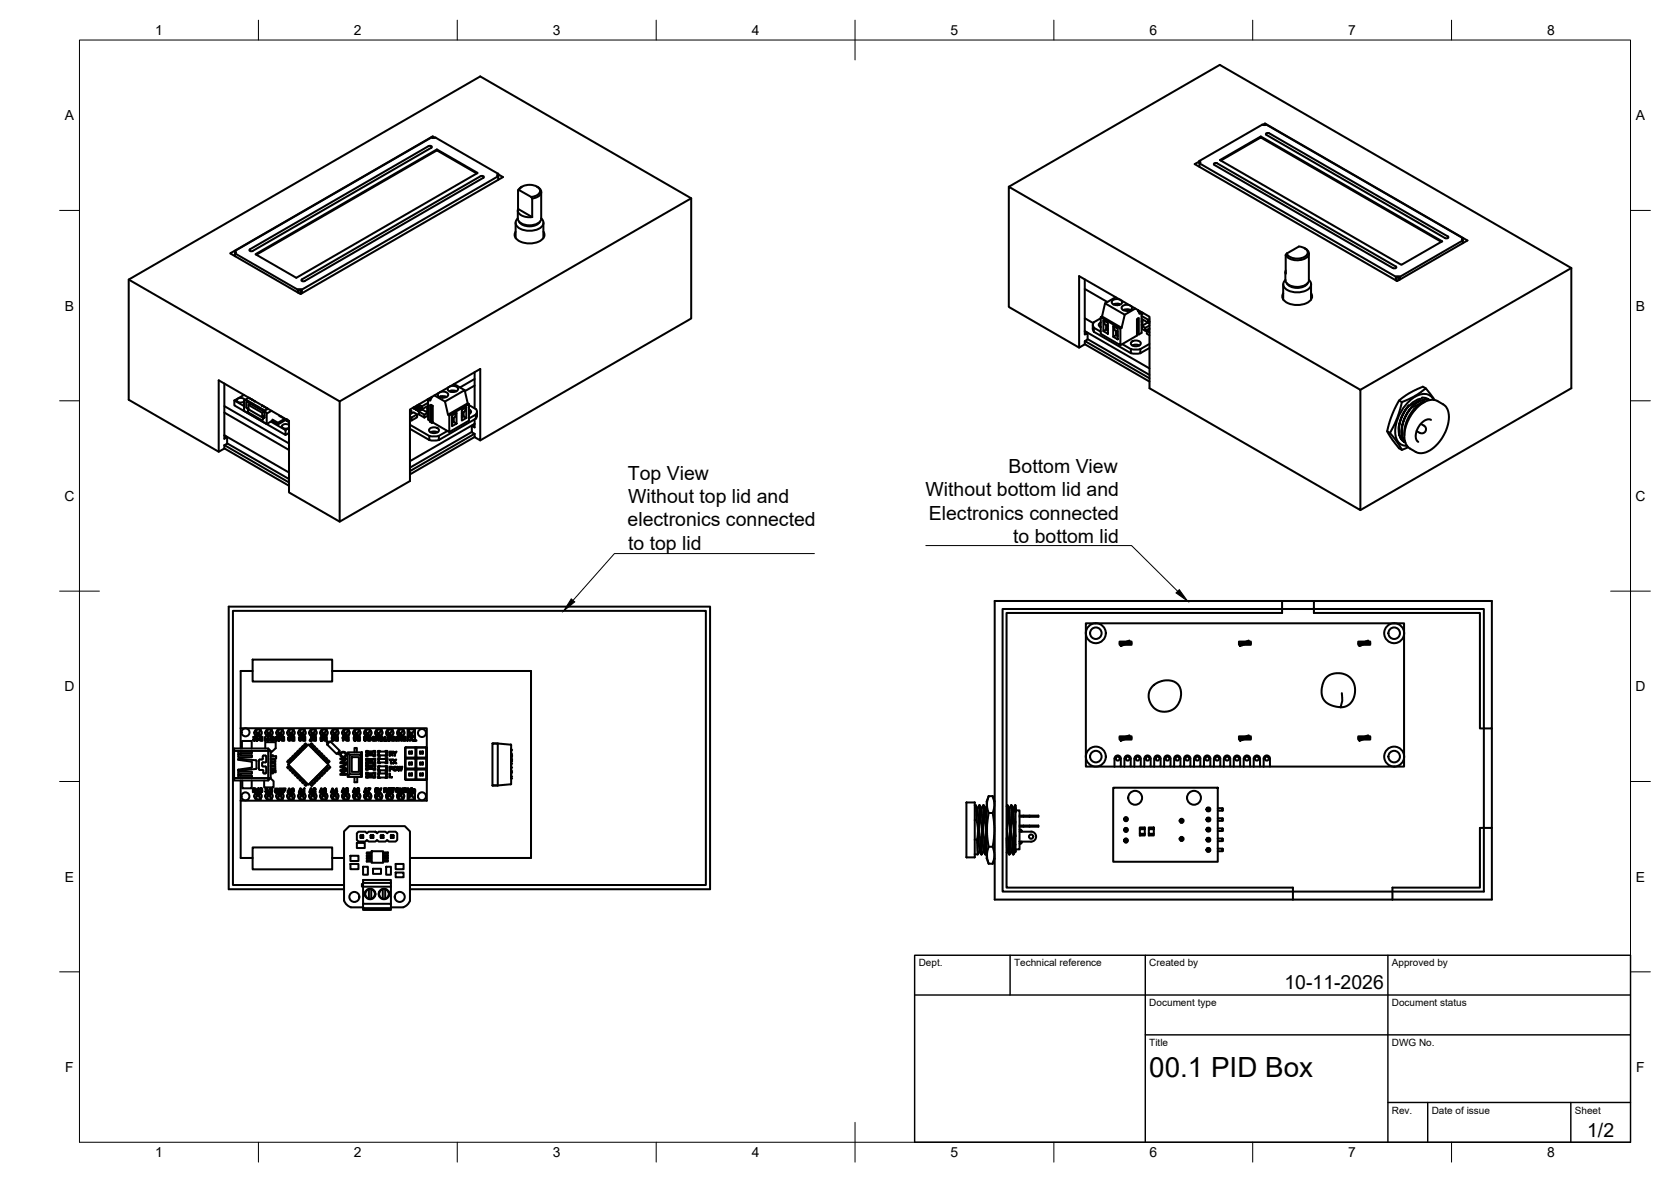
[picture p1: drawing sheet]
<svg xmlns="http://www.w3.org/2000/svg" width="420mm" height="297mm" viewBox="0 0 420 297" stroke-linecap="round" stroke-linejoin="round" font-family="sans-serif">
<defs><g id="words">
<text font-size="7" x="289" y="270.6">00.1 PID Box</text>
<g font-size="4.9">
<text x="253.6" y="118.9">Bottom View</text>
<text x="157.9" y="120.6">Top View</text>
<text x="232.7" y="124.7">Without bottom lid and</text>
<text x="157.9" y="126.5">Without top lid and</text>
<text x="233.6" y="130.6">Electronics connected</text>
<text x="157.8" y="132.3">electronics connected</text>
<text x="254.7" y="136.4">to bottom lid</text>
<text x="157.9" y="138.1">to top lid</text>
<text x="323" y="248.5">10-11-2026</text>
<text x="399.1" y="285.7">1/2</text>
</g>
<g font-size="3.5">
<text x="39" y="8.8">1</text>
<text x="89" y="8.8">2</text>
<text x="139" y="8.8">3</text>
<text x="189" y="8.8">4</text>
<text x="239" y="8.8">5</text>
<text x="289" y="8.8">6</text>
<text x="339" y="8.8">7</text>
<text x="389" y="8.8">8</text>
<text x="16.3" y="30.2">A</text>
<text x="411.3" y="30.2">A</text>
<text x="16.3" y="78">B</text>
<text x="411.3" y="78">B</text>
<text x="16.2" y="125.9">C</text>
<text x="411.2" y="125.9">C</text>
<text x="16.2" y="173.7">D</text>
<text x="411.2" y="173.7">D</text>
<text x="16.3" y="221.6">E</text>
<text x="411.3" y="221.6">E</text>
<text x="16.4" y="269.4">F</text>
<text x="411.4" y="269.4">F</text>
<text x="39" y="290.8">1</text>
<text x="89" y="290.8">2</text>
<text x="139" y="290.8">3</text>
<text x="189" y="290.8">4</text>
<text x="239" y="290.8">5</text>
<text x="289" y="290.8">6</text>
<text x="339" y="290.8">7</text>
<text x="389" y="290.8">8</text>
</g>
<g font-size="2.5">
<text x="231" y="242.9">Dept.</text>
<text x="255" y="242.9">Technical reference</text>
<text x="289" y="242.9">Created by</text>
<text x="350" y="242.9">Approved by</text>
<text x="289" y="252.8">Document type</text>
<text x="350" y="252.8">Document status</text>
<text x="289" y="262.9">Title</text>
<text x="350" y="262.9">DWG No.</text>
<text x="350" y="279.9">Rev.</text>
<text x="360" y="279.9">Date of issue</text>
<text x="396" y="279.9">Sheet</text>
</g>
</g></defs>
<!-- layer: Visible -->
<g fill="none" stroke="#000" stroke-width=".51">
<path d="M108.8 34.7v-.4l-50.9 29.4 17.7 10.2 50.9-29.4-1.2-.7M108.8 34.3l.6 .3M109.9 37.6l-45.7 26.3 10.3 5.9 45.6-26.3-10.2-5.9v.2M317 34.3l-10.3 5.9 45.7 26.4 10.2-6-45.6-26.3v.3M318.1 31.4v-.4l50.9 29.4-17.7 10.2-50.9-29.4 1.2-.6M318.1 31l-.6 .4M318.4 33.5h.7l44.9 25.9 .2 .3-.4 .2-.5-.1-44.9-25.9-.1-.1zM119.9 43.6l-10-5.8-45.4 26.2M121.5 44.7l-44.9 25.9h-.7l-.1-.1 .1-.3M121.5 44.7l.2-.1-.2-.3h-.7l-44.9 25.9M125.1 44.1h.1M125.3 45.2v-1.5l-15.8-9.1-.5 .1-.6-.1-49.3 28.5"/>
<path d="M125.3 44.3l-49.4 28.5v.9M125.3 43.7l-.2 .4 .2 .2M129.6 58.2a1.73 1.73 0 0 0 1.3 2.5 5.1 5.1 0 0 0 5.9-1.1l.1-.9-.2-.5M129.6 56v3.8M130.2 54.9a1.5 1.5 0 0 0-.5 1.5 1.5 1.5 0 0 0 1.2 1.1 5 5 0 0 0 5.5-.8 1.32 1.32 0 0 0-.3-1.8M130.3 47.8h.2l3.1 1.7M130.3 47.8v4.7M130.3 52.5l3.5 2.1M130.3 52.5a1.89 1.89 0 0 0 2 2l1.5 .1M130.5 47.7a3.3 3.3 0 0 1 4.5-.8 1.19 1.19 0 0 1 .8 1.3 1.19 1.19 0 0 1-1 1l-1.2 .3M130.5 55.7a3.5 3.5 0 0 0 5.3 0M131.3 46.9l-1 .9"/>
<path d="M133.6 49.5l.2 .4M133.8 49.9v4.7M135 46.9a1.36 1.36 0 0 1 1.1 1.4 1.36 1.36 0 0 1-1.1 1.3l-1.2 .3M136.1 48.2v6.7a2.94 2.94 0 0 1-3.6 1.7 2.26 2.26 0 0 1-2.3-1.7v-2M136.6 56v3.8M173.8 49.8l-53-30.6-88.4 51.1v30.2l22.6 13 1.4-.8M253.7 46.9l53-30.6 88.4 51.1v30.2l-53 30.6M301.6 40.4l.2 .4-.2 .2 49.4 28.5M301.6 40.4l15.8-9.1 .5 .1 .5-.1 49.4 28.5M301.6 40.4v1.5M301.8 40.8v.1M307 40.4l10-5.8 45.4 26.2"/>
<path d="M367.8 59.8v1.3M367.8 59.8l-.2 .2 .2 .4-15.8 9.1M32.4 70.3l53 30.6M59.1 63.1v1.3M59.1 63.1l.2 .2-.2 .4 15.7 9.1M59.2 63.5h.1M59.3 63.4v.1M62.8 62.7l-.1 .1 .1 .3h.7l44.9-26 .2-.2-.4-.2h-.4l-45 26M74.8 72.8v.7M74.9 72.8l.5-.1 .5 .1M75.6 72.9v.9M75.7 72.9h-.6v.7"/>
<path d="M272.8 70.2v13.9l.7-.4v1.6l-.7 .4v.8l-1.5 .9v-18l17.7 10.2v18l53.1 30.6v-30.2l-88.4-51.1v30.2l17.6 10.3M272.8 80l2.1 1.2M272.8 72.6l5.6 3.3M276.8 80l-1.8 1a1 1 0 0 0 .1 1.3M277.1 79.5l4.9 2.9-.3 .2M277.9 76.2l4.9 2.9-.8 3.3M280.5 74.7l-2.6 1.5-.8 3.3-.3 .2v4.2l4.9 2.8v-4.1l-4.9-2.9M281.5 76.6v-.2l-.6 .3M281.5 76.4l-.8-.1-.7 .2M281.6 75.3l-1.1-.1a.73 .73 0 0 0-.9 .5 .73 .73 0 0 0 .6 .9l.8 .1a.79 .79 0 0 0 .9-.3 .79 .79 0 0 0 0-.9M283.9 78v-.2l-.5 .3M284 77.8l-.8-.1-.8 .2"/>
<path d="M284.1 76.7l-1.1-.1a.73 .73 0 0 0-.9 .6 .73 .73 0 0 0 .6 .8l.8 .1a.79 .79 0 0 0 .9-.2 .79 .79 0 0 0 0-1M285.5 77.5l-2.7 1.6M286.1 77.9l.4 1 .5-.3-.8-.6M287 79.4l1.7 1v.7l-1.7-1M287 78.8l.2 .1M287 78.5h.1M287.4 78.7l-.4-.1v5.1l-.7 .4h-.4M287.5 78.7l-.5 .3M322.6 71.5v3.8M322.7 73.7a1.73 1.73 0 0 0 1.2 2.5 5.1 5.1 0 0 0 5.9-1.1l.1-.9-.2-.5M323.2 68.4v2M323.2 70.4a2.94 2.94 0 0 0 3.6 1.7 2.26 2.26 0 0 0 2.3-1.7"/>
<path d="M323.2 70.4a1.5 1.5 0 0 0-.5 1.5 1.5 1.5 0 0 0 1.2 1.1 5 5 0 0 0 5.5-.8 1.32 1.32 0 0 0-.3-1.8M323.3 64.1v4.7v-.8M323.5 71.2a3.5 3.5 0 0 0 5.3 0M326.6 62l-3.1 1.7-.2 .4M326.6 61.9a2.04 2.04 0 0 1 2.2 1.6 3.1 3.1 0 0 1-4.3 1.1l-.8-.5-.2-.4M328 62.4a1.34 1.34 0 0 1 1.1 1.3 1.34 1.34 0 0 1-1 1.3 3.9 3.9 0 0 1-4.8-.9M329.1 63.7v6.7M329.6 71.5v3.8M351 69.5v.9M351 67l.1 .2-.1 .2h-.8l-44.9-26-.1-.2 .4-.2h.5l44.9 26M351 69.5l.5-.1 .5 .1M351.2 69.7v.9"/>
<path d="M351.2 69.7h.6M351.8 69.7v.7M352 69.5v.7M367.6 60.2v.1M367.6 60.2h.1M395.1 67.4l-53 30.6M56.4 96.4v13.9l.7-.4-.7-.5M61.4 99.2l-2.5 1.5M62.6 99.9l-.8 .5M108.5 99.9l-1.1 .6M108.6 99.7l-.4 1-.6-.3v5.1l.5 .3M109.2 99.4l2.7 1.5 .7 3.3 .4 .2v4.2l-4.2-2.4v-4.2l-.4-.3-.3 .1 .5 .3 .2-.1"/>
<path d="M110.6 98.6l1.1-.2a.73 .73 0 0 1 1 .6 .73 .73 0 0 1-.7 .9l-.8 .1a.79 .79 0 0 1-.9-.3 .79 .79 0 0 1 0-1M110.8 99.6v.3M110.8 99.6l.5 .4M110.8 99.6l.8-.1 .7 .2M113.1 97.1l1.1-.1a.73 .73 0 0 1 .9 .6 .73 .73 0 0 1-.6 .8l-.8 .1a.79 .79 0 0 1-.9-.2 .79 .79 0 0 1 0-1M113.2 98.4v-.2l.6 .3M113.2 98.2l.8-.1 .7 .2M114.2 96.5l2.6 1.6M119.3 93.5v9.1M119.3 96.9l-2.4 1.4M119.3 95.2l-3.6 2.2M272.8 83.3l.7 .4"/>
<path d="M272.8 83.2l16.2 9.4M272.8 86.5l16.2 9.4M272.8 85.7l16.2 9.4M273.5 85.2l15.5 9M274.8 81.6a1.97 1.97 0 0 0 .3 1.8M276.8 83.4l-1.8-1v1l9.4 5.4M276.8 81a.59 .59 0 0 0-.5 .6 .59 .59 0 0 0 .5 .6M276.8 82.1l-.2 .1M277.4 80.5l1.2 .7v2.7l-1.2-.7zM277.4 80.5l.5 1.1 .7 .4M278.2 81.8v1l-.8 .4M278.2 82.8l.4 .2"/>
<path d="M278.2 81.8v1l.4 .2M278.6 82.6l-.4 .2M279.9 81.9l1.2 .7v2.7l-1.2-.7zM279.9 81.9l.4 1.1 .8 .4M280.6 83.2v1l-.7 .4M280.6 84.2l.5 .3M280.7 83.2v1l.4 .2M281.1 84l-.4 .2M282.2 86.5l2.2 1.2v1.1M284.4 87.7l.9 .2 1.5-.2M284.4 88.7l.9 .2 1.5-.1M284.4 86a1.54 1.54 0 0 1 2.5 .3 1.45 1.45 0 0 1-2.6 0z"/>
<path d="M284.7 86.8l1.1-.2 .7 .2M286.1 80v4M286.3 84.1v-4.2l-.4 .3v4.1l-4.2 2.4M287 80.9l.3-.1v.7l-.3 .1M287 80.6l.3 .2M288.4 83.1l.6 .4M288.9 81l-.2 .1M288.9 80.7l.1 .1M289 81.4l-.5-.3-1.4 .8v.7l.9 .5v-.7l-.9-.5M289 82.7l-.6 .4v.8l.6 .4M289 80.7v.3M289 82.5l-1 .6"/>
<path d="M289 86.4l-2.3 1.3v1.1l2.3-1.4M289 80.2l-.3 .2M289 81.8l-1 .6M357.6 99.9l1.3 .3M357.6 100l-1 .8-2.3 1.2M358.5 97.6l-.7-.4-1.3 .5-3 1.7-1.7 1.3-1.6 3.2-1.1 3.1a1.75 1.75 0 0 0 0 2l2.4 3.3 1 .8M55 113.5v-17.9l17.7 10.2v17.9l12.7 7.4M56.4 109.4l16.3 9.4M56.4 112.7l16.3 9.4M56.4 103.7l16.3 9.4M56.4 102.1l16.3 9.3M56.5 111.9l16.2 9.3"/>
<path d="M57.1 109.9v1.6l-.7 .4v.8M57.1 111.4l15.6 9M58.9 100.7v1.2l12.9 7.4v-1.2M58.9 100.7l2.5 1.4M61.4 100.7l.4-.3 4.8 2.8 .5 .7v2.7l-5.7-3.3zM61.5 100.5a1.14 1.14 0 0 0-2 .1l.3 .4 .7 .2 .9-.3M62.2 102.7l-.3-.4v-1.4l4.6 2.6v1.4l-.2 .1M62.2 102.7l.3 1M62.5 101.8l3.4 1.9 .5-.2M62.5 102.6l.2 .4 3 1.7 .3-.1-.1-.9M62.5 103.7l3.3 1.9h.3v-.5M62.7 100l1 .6"/>
<path d="M62.9 101.5l-.4 .3v.8M63.1 100.2l-.1 .1M63.3 100.4h.1M63.4 100.4h.1M64 100.7l.2 .2M65.9 101.9l.1 .1M66 102h.1M66.3 105h.1M66.3 102.1l.9 .5M66.3 105l-.2 .1M66.5 104.4l-.6 .4M66.5 104.8l-.4 .2"/>
<path d="M66.7 102.3h-.1M67 102.5h.1M67.2 102.6h.1M67.4 102.7l-.8 .5M68.1 105.9l3.7 2.2M68.3 103.2l-1.2 .7M68.5 105.7l-1.4 .9M68.5 105.4l1.4 .8M70.2 104.5l1.4 .8v.4l-1.7 1M70.5 104.5l-.1 .1M71.6 105.3l-1.7 .9v.5l-1.5-.9M71.9 105.5l.2-.1-.2 .1 .6 .3 .1-.1"/>
<path d="M72 105.4l-.2 .1 .7 .4-.7-.4M72.6 108.9h.1M72.7 105.8l-.2 .1 .2-.1M72.7 107.6l-.9 .5M72.7 108.8l-.9 .5M72.7 106.8a1.22 1.22 0 0 0-1.8 .3 1.22 1.22 0 0 0 1.8 .4M103.1 103.5l.3-.2v.6M103.1 104.7l.4 .2v.8l-.4-.3M103.1 104.1l.9-.5 .9 .5M103.1 106.8l4.8 2.8v1l-4.8-2.8M103.1 103.1l.3 .2M103.5 104.9l1.4-.8v.8l-1.4 .8"/>
<path d="M103.9 102.5l.2 .2M104 102.4h.1M104.1 102.4l.8-.5v.3l-.8 .5zM104.4 102.6l.2 .1M104.6 102.7l.8-.5v.3l-.8 .4zM104.8 102.9l.3 .1M104.9 101.9h.1M104.9 102.2h.1M105.1 103l.8-.5v.2l-.8 .5zM105.3 101.6l.8 .5v.8l-.2-.2M105.3 103.4l1.4 .8v.8l-1.4-.9zM105.3 103.4l.9-.5 1.4 .8"/>
<path d="M105.4 102.2l-.2-.1-.8 .5v.2l.2 .1M105.4 102.5h.1M105.9 102.5l-.2-.1-.9 .5v.2l.3 .1M106.7 104.2l.9-.5v.8l-.9 .5M107.3 100.5l.3 .1M107.6 102.7l-.2-.1v.7l.2 .1M107.6 102l-1.5 .9M107.6 101.2l-1.5 .9M107.6 102.5l-.2 .1M107.8 100.2v.1M108 107.8a1.54 1.54 0 0 1 2.4 .3 1.45 1.45 0 0 1-2.5 0zM108.1 101.8v4.2l.5 .3 .2-.1"/>
<path d="M108.2 108.6l1.1-.2 .7 .2M108.6 102.1v4.2M110.3 109.5l-.9 .2-1.4-.2M110.3 110.6l-.9 .1-1.4-.1M111.9 100.9l4.9-2.8 .8 3.3M112.5 108.3l-2.2 1.2v1.1M113 104.4l4.9-2.9v4.2l-4.9 2.9M113.6 104.4l1.2-.6v2.7l-1.2 .6zM113.6 105.8l.4 .2M114 105v1l-.4 .2M114.1 105v1.1l.7 .4M114.1 106.1l-.5 .2"/>
<path d="M114.8 103.8l-.4 1-.8 .4M116.1 103l1.1-.7v2.7l-1.1 .7zM116.1 104.4l.4 .2M116.5 103.6v1l-.4 .2M116.5 103.6v1l.7 .4M116.5 104.6l-.4 .3M117.2 102.3l-.4 1.1-.7 .4M117.9 101.5l-.3-.1-5 2.8M117.9 101.8l1.8 1M117.9 102.9a.59 .59 0 0 1 .5 .6 .59 .59 0 0 1-.5 .5M117.9 103.9l.2 .1M118.6 107v1.6l.7 .4v.9l1.5 .8v-18l-17.7 10.2v18l-17.7 10.2v-30.2l88.4-51.1v30.2l-53 30.7"/>
<path d="M118.6 108.5l-15.5 9M119.3 109l-16.2 9.4M119.3 105.4v2l-.7-.4 .7-.4M119.3 106.5l-16.2 9.4M119.3 109.8l-16.2 9.4M119.6 104.2l-1.7 1M119.6 104.2v1l-9.3 5.4M119.7 102.8a1 1 0 0 1-.1 1.4M119.9 103.5v1M119.9 104.5l-.3 .7M348.8 108.4l.7 .4M351.8 100.7l.7 .4"/>
<path d="M351.9 106.4l-.2 1.4M353.1 111.1l-.8-.7-.3-.7-.3-1.2v-1.2l.3-1.5 .6-1.5 1.6-2.4-1.8 3-.6 2.5v1.3l.3 1.1 .5 .8 .8 .6M353.3 111l-.7-1.4v-2.3l.8-2.6 1.5-2.4-1.5 2.3-.9 2.5-.1 2.2 .4 1.2 .5 .6M354.3 101.8l-.1 .1M355.9 102.9l-.3-.1-.5 .5-1.3 2.2-.6 2.2-.1 1.7M356 102.8l1.1-1.1 1.2-.7 1.2-.5h1l.9 .2 1.9 1.3 .6 .8 .4 1.5v1.1l-.4 2.1-1.5 3-1.1 1.2-1.3 1.1-1.3 .8-1.1 .3-1.3-.2-2.1-1.2-.7-.9-.4-1.4 .2-2.1 .4-1.7 1.2-2.2zM356.2 108.3l.8 .5M357.1 100.2l-1.2 .5-1.2 .9M357.3 106.5l.7 .5M358 107a1.05 1.05 0 0 1 .4 1.4 1.05 1.05 0 0 1-1.4 .4M358.2 101l-1.2 .6-1.4 1.2M358.2 100.3l-2.3 1.2-1 .8"/>
<path d="M358.3 100.4l-1.3 1-2 1M359.5 100.5l-1.3-.2 1.3 .2M359.8 105.5l-.7-.1-.7 .2-1.1 .9-.7 .9-.4 .8-.2 1.3 .2 1.1 .4 .4M360.5 100.5a2.94 2.94 0 0 0-4.5-.9 10.8 10.8 0 0 0-5.1 9.9 2.75 2.75 0 0 0 2.9 2.5M360.7 100.5l-1.8-2.4a.45 .45 0 0 0-.3-.4 .45 .45 0 0 0-.5 .2l-2 1.4-2.4 1.3a1.48 1.48 0 0 0-1.4 1.5l-1 3-1.3 2.8a1.05 1.05 0 0 0 .2 1.8l1.9 2.7a.59 .59 0 0 0 .5 .6 .59 .59 0 0 0 .6-.2l.9-.4M322.4 151v3h-69.3v69.1h72v3M330.4 151v3h41.7v29.1h1v41h-121v-71.1h121v30.1h2v-32.1h-125v75.1h125v-18h-3v15h-22v3M63.5 165.8h20v5.5h-20zM63.5 168.6h-3v19.5M83.5 168.6h50v47h-30.4M281.5 161.6h.8M281.6 161.9l.5-.2 .2 .5-.5 .1z"/>
<path d="M282.1 161.7l1.4-.5 .2 .4-1.4 .6M283.3 161.2h-1.8v.8h.2M283.5 161.2l.5-.2 .2 .4-.5 .2h.8M284.1 161.2h.4v.8h-1.9M289.7 172.6l1.4-1.1 1.6-.5 1.7 .1 1.3 .5 .8 .9 .5 1.5-.3 1.9-.8 1.5-1.2 1-1.3 .4h-1.6l-1.5-.8-1-1.2-.5-1.4 .1-1.5zM311.5 161.6h.8M311.6 161.9l.5-.2 .2 .5-.5 .1zM312.1 161.7l1.4-.5 .2 .4-1.4 .6M313.3 161.2h-1.8v.8h.2M313.5 161.2l.5-.2 .2 .4-.5 .2h.8M314.1 161.2h.4v.8h-1.9M337.4 174.2l.1 1.9-.4 1.6 1.3-.2 .8-.4 .8-.9 .4-.9 .3-1.3v-1.3l-.3-1.1-.7-1-.9-.9-1.6-.5-2 .1-1.4 .7-.7 .7-.6 1.4-.2 2 .3 1.3 .6 .8 .9 .7 1.2 .5 1.8 .3"/>
<path d="M341.5 161.6h.8M341.7 161.9l.4-.2 .2 .5-.5 .1zM342.1 161.7l1.4-.5 .2 .4-1.4 .6M343.3 161.2h-1.8v.8h.2M343.5 161.2l.5-.2 .2 .4-.5 .2M343.7 161.6h.8M344.1 161.2h.4v.8h-1.9M58.9 188.7h8.5v6.8h-8.5M59.9 194.6h.5v.2M59.9 189v1.2M59.9 194v1.2M59.9 189.7h.5"/>
<path d="M59.9 194.8h.5M59.9 189.5h.5M59.9 189h3.4l-.1 .3-2.7 .1M59.9 194l3.3-.1 .1 .4M59.9 190.2h3.4M59.9 195.2l.1 .1M60 195.4h3.2M60.4 189.4v.3M60.5 189.7l2.8 .2M60.5 194.8l2.7 .1v.4M60.5 183h46.8v18.2h-46.8M60.5 196.1v19.5h3"/>
<path d="M60.8 188.1v-1.9h2.5v1.9M60.9 196.1v2h2.4v-2M63.2 191.4l-3.4-.5 .1-.2 4.4 .4 .2 .1v1.8l-.2 .2-4.3 .5-.1-.3M63.2 191.4l.2 .2M63.3 189.9v.3M63.3 191.6v1.2M63.3 194.3l-2.8 .2M63.4 192.7l-.2 .2-3.3 .5M63.6 198.1l.8 .2v.5l-.2 .2-.6 .1zM63.6 185.2h.7l-.5 .7 .2 .2 .3-.2-.2 .3-.3-.1-.2-.2 .5-.6zM63.7 198.2l.5 .1-.1 .6-.4 .1zM64.3 199.4h.8l-.3 .2"/>
<path d="M64.3 183.5l.3 .6h.5l-.3 .2M64.6 184.1l.2 .2-.2 .5zM64.6 199.4l.2 .2-.2 .5zM64.6 184.8l.8 .1M64.6 184.8l-.3 .1M64.6 185.2l.1 .8 .3-.2-.3 .4zM64.6 198.3l.4-.2v1l-.1-.8-.3 .1zM64.8 184.6h.2M64.8 199.9h.2M65.3 185.3l.7-.1v1l-.7-.2zM65.4 199.4h-.3v.7l-.1-.5M65.4 185.3h.5v.7h-.5z"/>
<path d="M65.4 183.5l-.3 .6v.7l-.1-.5M65.4 198.1l.5 .2-.1 .2 .2 .4-.2 .2-.5-.2h.5v-.3h-.2l.2-.3h-.5zM66.1 191.6h.6M66.1 191.6l-.2 .2v.6l.2 .2h.6M66.7 185.2l.1 .7 .2-.1-.3 .3zM66.7 188.1v-1.6h2.6v1.5l-1.2 1.2M66.7 189.9h-.6l-.1 .9-.8 .1-.1 2.4 .2 .2 .9 .1 .1 .7 .4 .1M66.7 189.9l.2 .2v1.3l-.2 .2M66.7 192.6l.2 .2v1.4l-.2 .2M66.7 198.2l.4-.1 .2 .2-.1 .2 .1 .4-.1 .2h-.3l-.2-.3 .3 .2 .2-.1v-.3h-.3l.3-.3-.3-.1-.1 .1zM67.1 183.5l.2 .6h.6l-.4 .2M67.1 199.4h.8l-.4 .2"/>
<path d="M67.3 184.1l.2 .2-.2 .5zM67.3 199.4l.2 .2-.2 .5zM67.3 185.2l.2 .7 .2-.1-.3 .3zM67.3 184.8l.9 .1M67.3 184.8l-.2 .1M67.4 188.1v.6h.7M67.5 198.9l.2 .2zM67.5 184.6h.2M67.5 199.9h.2M67.9 198.2l.3-.1 .3 .2-.2 .2 .2 .4-.2 .2-.4-.1-.1-.2 .5 .1v-.2l-.2-.1 .2-.3-.2-.1-.1 .1zM68 195.6l.8 .7v1.6h-2.4v-1.8M68.1 188.7l-.7-.6h-8.5v8h8.5l.7-.6"/>
<path d="M68.1 195.5h-.7v.6M68.1 185.3l.6-.1v1l-.7-.2zM68.1 191.8h1.1v.6h-1.1M68.1 190h1.3v.6h-1.3M68.1 190.9h1.1v.6h-1.1M68.1 193.6h1.2v.5h-1.2M68.1 188.7v6.8M68.1 192.7h1.1v.5h-1.1M68.1 185.4l.5-.1v.7h-.4zM68.2 183.5l-.3 .6v.7l-.2-.5M68.2 199.4h-.3v.7l-.2-.5M68.2 190v-.2h.4v.2"/>
<path d="M68.2 194.1v.3h.4v-.3M68.2 190.6v.3M68.2 191.5v.3M68.2 192.4v.3M68.2 193.2v.4M68.6 190.6v.3M68.6 191.5v.3M68.6 192.4v.3M68.6 193.2v.4M69.2 198.2h.7l.1 .4-.3 .1 .4 .5-.5-.5h-.3v.5h-.1zM69.2 185.2h.3l.2 .3v.5l-.3 .2-.3-.3zM69.2 185.4l.3-.1 .1 .2-.2 .6-.2-.1z"/>
<path d="M69.3 198.3h.4l.1 .2-.5 .1zM69.8 199.4h.8l-.3 .2M69.8 183.5l.3 .6h.5l-.3 .2M70 185.2l.2 .8 .2-.2-.3 .4zM70.1 184.1l.2 .2-.2 .5zM70.1 199.4l.2 .2-.2 .5zM70.1 184.8l.9 .1M70.1 184.8l-.3 .1M70.2 198.1h.7l-.6 .2v.3h.6l-.6 .1v.3l.7 .1-.8 .1zM70.3 184.6h.2M70.3 199.9h.2M70.7 185.3l.7-.1 .1 1-.8-.2z"/>
<path d="M70.8 185.4l.5-.1v.7l-.5-.1zM71 199.4h-.4v.7l-.1-.5M71 183.5l-.4 .6v.7l-.1-.5M71.1 198.1h.7l-.5 .2v.3h.5l-.5 .1v.4h-.2zM72.5 185.3h.5l-.1 .1-.2-.1-.2 .2 .5 .2-.1 .4-.4-.1zM72.6 199.4h.8l-.4 .2M72.6 183.5l.3 .6h.5l-.4 .2M72.6 198.1h.2l.4 1-.3-.3h-.4l-.2 .3zM72.7 192.3l-.5 .5 .3 .4 .5-.6M72.7 198.2l.2 .5h-.3zM72.9 184.1l.1 .2-.1 .5zM72.9 199.4l.1 .2-.1 .5z"/>
<path d="M72.9 184.8l.8 .1M72.9 184.8l-.3 .1M73 184.6h.2M73 199.9h.2M73 191.6l-.5-.5-.3 .3 .5 .5M73.3 193l-.5 .4 .3 .4 .5-.5M73.3 185.3l.7-.1v1l-.7-.2zM73.4 198.2l.3-.1 .2 .2v.5l-.2 .3-.4-.2zM73.4 185.3h.5v.7h-.5zM73.4 198.3l.4 .1-.1 .6-.3-.1zM73.7 191l-.5-.5-.4 .3 .5 .5M73.7 199.4h-.3v.7l-.2-.5"/>
<path d="M73.7 183.5l-.3 .6v.7l-.2-.5M73.9 193.6l-.5 .5 .3 .3 .5-.5M74.3 190.4l-.5-.5-.4 .3 .5 .5M74.5 194.2l-.5 .5 .4 .3 .4-.5M74.9 189.7l-.5-.5-.4 .4 .5 .5M75.2 194.8l-.5 .5 .3 .4 .5-.6M75.2 185.2l.6 .1-.2 .8-.4-.1 .1-.3-.2-.2zM75.3 183.5l.3 .6h.6l-.4 .2M75.3 199.4h.9l-.4 .2M75.5 189.1l-.5-.5-.4 .4 .5 .5M75.5 198.1l.6 1-.3-.3h-.4l-.3 .3zM75.6 198.2l.1 .5h-.3z"/>
<path d="M75.6 184.1l.2 .2-.2 .5zM75.6 199.4l.2 .2-.2 .5zM75.6 184.8l.9 .1M75.6 184.8l-.3 .1M75.8 195.5l-.5 .4 .3 .4 .5-.5M75.8 184.7h.2M75.8 199.9h.2M76.1 188.5l-.5-.5-.4 .4 .5 .5M76.1 185.2h.7v1l-.8-.2zM76.1 185.4l.5-.1v.7l-.5-.1zM76.2 198.4l.4-.3v1l-.2-.8-.2 .2zM76.4 196.1l-.5 .5 .3 .3 .5-.5"/>
<path d="M76.5 199.4h-.3v.7l-.2-.5M76.5 183.5l-.3 .6v.7l-.2-.5M76.7 187.9l-.5-.5-.4 .4 .5 .5M77 196.7l-.5 .5 .4 .3 .4-.5M77.3 187.3l-.5-.5-.3 .4 .5 .4M77.5 187.1l5.1 5-5.1 5.1-5-5.1zM77.7 187.3l.6-.5 .3 .3-.5 .5M78.1 199.4h.8l-.4 .2M78.1 183.5l.3 .6h.5l-.4 .2M78.1 196.6l.6 .6-.3 .3-.6-.6M78.1 198.1h.2l.4 1-.3-.3h-.4l-.3 .3zM78.2 198.2l.2 .5h-.4z"/>
<path d="M78.2 185.2h.2l-.1 .4-.3 .4 .5 .1h-.6zM78.4 199.4l.1 .2-.1 .5zM78.4 184.1l.1 .2-.1 .5zM78.4 187.9l.5-.5 .3 .3-.5 .5M78.4 184.8l.8 .1M78.4 184.8l-.3 .1M78.5 184.7h.2M78.5 199.9h.2M78.8 196l.5 .6-.3 .3-.6-.6M78.8 185.2h.7v1l-.8-.2zM78.8 198.1l.6 .1-.1 .3-.4 .5 .5 .1h-.7l.6-.8-.3-.1-.3 .2zM78.9 185.3h.4v.7l-.5-.1z"/>
<path d="M79 188.5l.5-.5 .3 .3-.5 .6M79.2 199.4h-.3v.7l-.2-.5M79.2 183.5l-.3 .6v.7l-.2-.5M79.4 195.4l.6 .5-.4 .4-.5-.6M79.6 189.1l.5-.5 .4 .3-.6 .6M80 194.7l.6 .6-.3 .4-.6-.6M80.2 189.7l.5-.5 .4 .3-.6 .6M80.6 194.1l.6 .6-.3 .3-.6-.6M80.6 185.3l.4-.1 .2 .2-.2 .7-.4-.1 .3 .1 .2-.2v-.2l-.2 .1-.3-.1zM80.7 198.1h.2l.4 1-.3-.3h-.4l-.3 .3zM80.8 198.2l.2 .5h-.4zM80.8 190.4l.5-.6 .4 .3-.6 .6"/>
<path d="M80.8 199.4h.9l-.4 .2M80.9 183.5l.2 .6h.6l-.4 .2M81.1 199.4l.2 .2-.2 .5zM81.1 184.1l.2 .2-.2 .5zM81.1 184.8l.9 .1M81.1 184.8l-.2 .1M81.3 193.5l.5 .6-.3 .3-.6-.6M81.3 184.7h.2M81.3 199.9h.2M81.4 191l.6-.6 .3 .4-.6 .5M81.4 185.3l.8-.1v1l-.8-.2zM81.4 198.2l.5 .1-.1 .3 .2 .3-.2 .2h-.3l-.2-.2 .2-.1 .2 .2 .2-.1-.3-.3 .2-.3-.4 .1z"/>
<path d="M81.5 185.4l.5-.1v.7h-.4zM81.9 192.9l.6 .5-.4 .4-.5-.6M82 199.4h-.3v.7l-.2-.5M82 183.5l-.3 .6v.7l-.2-.5M82 191.6l.6-.6 .3 .4-.5 .5M82.5 192.2l.6 .6-.3 .4-.6-.6M82.7 186.6l-.3-.3-.3 .3 .3 .3M83 186.3l2.4 2.4-.8 .8-2.4-2.4zM83.4 185.3h.6v.1l-.3-.2-.2 .2 .1 .3 .4-.1-.1 .5h-.5l.4-.1 .1-.2-.5-.1zM83.5 198.1h.2l.4 1-.3-.3h-.4l-.2 .3zM83.6 199.4h.8l-.3 .2M83.6 198.2l.2 .5h-.3z"/>
<path d="M83.6 183.5l.3 .6h.5l-.3 .2M83.9 199.4l.2 .2-.2 .5zM83.9 184.1l.2 .2-.2 .5zM83.9 184.8l.9 .1M83.9 184.8l-.3 .1M84.1 184.7h.1M84.1 199.9h.1M84.3 185.2h.7v1l-.8-.2v-.4zM84.4 185.3h.5v.7l-.6-.1zM84.6 198.3v.5h-.4zM84.6 198.1l.2 .7-.1 .3-.1-.2h-.5zM84.8 199.4h-.4v.7l-.2-.5"/>
<path d="M84.8 183.5l-.4 .6v.7l-.2-.5M85.2 188.9l.3 .3-.4 .4-.3-.3M85.6 193.5h1.5v.2l-1.2 .8h1.2v.2h-1.5v-.2l1.1-.8h-1.1zM85.6 192.6l1.5-.6v.2l-.5 .2v.6l.5 .2v.2l-1.5-.6zM85.6 190.6h1.5v.2l-1.2 .8h1.2v.2h-1.5v-.2l1.1-.8h-1.1zM85.7 192.7l.7-.3v.5zM86.2 185.2l.1 .2h.5l-.5 .8-.2-.7zM86.3 198.1h.1l.4 1-.2-.3h-.5l-.2 .3zM86.3 185.5h.4l-.4 .5zM86.4 199.4h.8l-.4 .2M86.4 198.2l.1 .5h-.3zM86.4 183.5l.2 .6h.6l-.4 .2"/>
<path d="M86.4 184.9h1.1M86.6 199.4l.2 .2-.2 .5zM86.6 184.1l.2 .2-.2 .6zM86.8 184.7h.2M86.8 199.9h.2M87 185.3l.7-.1v1l-.7-.2zM87 198.1h.5l-.4 .1v.3l.2-.1 .2 .2-.2 .5-.4-.2 .1-.1 .3 .2 .1-.2-.1-.3-.4 .1zM87.1 185.3h.5v.7l-.5-.1zM87.4 189.1h3.6v6.1h-3.6zM87.5 199.4h-.3v.7l-.2-.5M87.5 183.5l-.3 .6v.8l-.2-.6M87.7 189.4l.2 .3"/>
<path d="M87.9 194.6l-.2 .2M87.9 189.7h2.7v4.9l.2 .2M87.9 189.7v4.9h2.7M88.4 190.3h1.8v3.7h-1.8zM88.9 185.3l.3-.1 .3 .1 .1 .1-.4-.2-.2 .2 .1 .2h.2l-.2 .4 .5-.1-.2 .2-.4-.1 .1-.3zM89.1 198.1h.1l.4 1-.2-.3h-.5l-.2 .3zM89.1 199.4h.8l-.3 .2M89.1 195.2v1.4h.7v-1.4M89.1 189.1v-1.1h.6v1.1M89.2 198.2l.1 .5h-.3zM89.2 183.5l.2 .7h.5l-.3 .1M89.2 184.9h1.1"/>
<path d="M89.4 199.4l.2 .2-.2 .5zM89.4 184.2l.2 .1-.2 .6zM89.6 184.7h.1M89.6 199.9h.1M89.8 198.1h.3l.2 .2-.3-.1-.2 .1v.3l.3-.2 .2 .2-.2 .5-.4-.3zM89.9 185.2h.6v1l-.7-.2-.1-.5zM89.9 185.4l.5-.1v.7h-.5zM90.3 199.4h-.4v.7l-.2-.5M90.3 183.5l-.4 .7v.7l-.2-.6M90.8 189.4l-.2 .3M91.5 185.2h.7l-.6 .7 .3 .2 .3-.2-.2 .2h-.3l-.2-.2 .5-.6zM91.9 199.4h.8l-.4 .2"/>
<path d="M91.9 198.1h.1l.4 1-.2-.3h-.4l-.3 .3zM91.9 183.5l.2 .7h.6l-.4 .1M91.9 184.9h1.2M91.9 198.2l.2 .5h-.3zM92.1 199.4l.2 .2-.2 .5zM92.1 184.2l.2 .1-.2 .6zM92.3 194.3h1.9v1.1h-1.9zM92.3 195h-.3v.4h.5M92.3 190.7h1.9v1h-1.9zM92.3 192.3h1.9v1h-1.9zM92.3 188.8h1.9v1h-1.9zM92.3 189.5h-.3v.5h.5v-.2"/>
<path d="M92.3 191.5h-.3v.4h.5v-.2M92.3 193h-.3v.5h.5v-.2M92.3 184.7h.2M92.3 199.9h.2M92.5 185.2h.6v1l-.7-.2-.1-.4zM92.5 183.2a.9 .9 0 0 0-.9 .9 .9 .9 0 0 0 .9 .9M92.5 198.1h.7l-.4 1-.2-.2 .4-.7zM92.5 183.2a.9 .9 0 0 1 .9 .9 .9 .9 0 0 1-.9 .9M92.5 194.3v-.2h-.5v.5h.3M92.5 192.3l-.5-.1v.5h.3M92.5 190.7l-.5-.1v.5h.3M92.5 188.8l-.5-.1v.5h.3"/>
<path d="M92.5 185.3h.5v.7l-.5-.1zM92.6 192.6l.2-.1v.5zM92.6 189.2l.2-.2v.6zM92.6 194.7h.4l-.3 .3h.3l-.2 .2-.2-.2 .3-.3zM92.6 191h.4l-.3 .3 .2 .2-.3-.1 .3-.3zM93 192.6l.3-.1-.1 .5-.2-.1zM93 183.4h.1M93 189.1l.3 .1-.1 .4-.2-.2zM93 199.4h-.3v.7l-.2-.5M93 189.1l.2 .1-.1 .3zM93 191.1h.3v.4l-.3-.1zM93.1 183.5l-.4 .7v.7l-.2-.6"/>
<path d="M93.1 192.5l.1 .2v.2zM93.1 194.7l.2 .1-.1 .4-.2-.2zM93.1 194.7l.2 .1-.1 .3zM93.1 191l.2 .1-.1 .3zM93.4 192.6l.3-.1-.3 .4 .3 .1h-.4l.3-.4zM93.4 189.1h.3l-.3 .4 .3 .1h-.4l.3-.4zM93.5 194.7l.1 .3h.1l-.1 .2zM93.5 191l.1 .4 .1-.1-.1 .2zM93.6 185.2h.7v1l-.8-.2v-.4zM93.7 185.3h.4v.7l-.5-.1zM93.9 194.3v-.2h.5v.5h-.2M93.9 192.3l.5-.1v.5h-.2"/>
<path d="M93.9 188.8l.5-.1v.5h-.2M93.9 190.7l.5-.1v.5h-.2M94.2 195h.2v.4h-.5M94.2 189.5h.2v.5h-.5v-.2M94.2 191.5h.2v.4h-.5v-.2M94.2 193h.2v.5h-.5v-.2M94.4 198.1h.5l-.4 .1-.1 .3 .5 .1-.1 .5-.5-.1v-.2l.3 .2 .2-.2-.1-.3-.4 .1zM94.5 185.2l.7 .8 .1-.8v1l-.7-.8-.1 .8zM94.6 199.4h.8l-.3 .2M94.7 183.5l.2 .7h.5l-.3 .1M94.7 184.9h1.1M94.9 199.4l.2 .2-.2 .5z"/>
<path d="M94.9 184.2l.2 .1-.2 .6zM95 198.1h.1l.4 .9 .3-.9h.1l-.4 1zM95.1 184.7h.1M95.1 199.9h.1M95.2 183.2a.9 .9 0 0 0-.8 .9 .9 .9 0 0 0 .8 .9M95.3 194.4h1.8v1h-1.8zM95.3 193.4h-.2v.4h.5v-.2M95.3 195.1h-.2v.4l.5-.1M95.3 192.6h1.8v1h-1.8zM95.3 190.7h1.8v.9h-1.8zM95.3 188.9h1.8v.9h-1.8zM95.3 191.4h-.2v.4h.5v-.2"/>
<path d="M95.3 189.5h-.2v.5h.5v-.2M95.3 183.2a.9 .9 0 0 1 .9 .9 .9 .9 0 0 1-.9 .9M95.5 185.3l.7-.1 .2 .4-.1 .4-.7 .1-.1-.2 .3 .2 .4-.1 .1-.5-.5-.2-.2 .3 .3 .1h-.4zM95.6 194.4v-.2h-.5v.5h.2M95.6 192.6l-.5-.1v.5h.2M95.6 190.7v-.2h-.5v.5h.2M95.6 188.9v-.2h-.5v.5h.2M95.8 199.4h-.4v.7l-.2-.5M95.8 183.5l-.4 .7v.7l-.2-.6M96.5 198.1h.8v.4l-.2 .1 .3 .5-.5-.5h-.2v.5h-.2zM96.7 198.2h.4l.1 .2-.5 .1zM96.8 185.2h.1v.8l.4 .2h-.8l.3-.2z"/>
<path d="M96.9 194.4v-.2h.5v.5h-.3M96.9 188.9v-.2h.5v.5h-.3M96.9 192.6l.5-.1v.5h-.3M96.9 190.7v-.2h.5v.5h-.3M97.1 195.1h.3v.4l-.5-.1M97.1 193.4h.3v.4h-.5v-.2M97.1 191.4h.3v.4h-.5v-.2M97.1 189.5h.3v.5h-.5v-.2M97.4 199.4h.8l-.4 .2M97.4 183.5l.2 .7h.6l-.4 .1M97.4 184.9h1.2M97.5 185.3l.4-.1 .2 .1 .1 .2-.4-.2-.3 .1 .6 .3-.1 .4-.5-.1-.1-.1 .3 .2 .3-.1-.5-.4z"/>
<path d="M97.6 198.1h.6l.1 .2-.3-.1-.3 .1 .5 .3v.4l-.6-.1-.1-.2 .4 .3 .3-.2-.6-.3zM97.6 199.4l.2 .2-.2 .5zM97.6 184.2l.2 .1-.2 .6zM97.8 184.7h.2M97.8 199.9h.2M97.9 194.4h.2v.8l.5 .2h-.7zM97.9 190.9h.8l-.3 .1v.9h-.1v-.9zM97.9 188.9l.8 .1v.3l-.3 .1 .4 .5-.5-.5h-.2l-.2 .5zM98 192.7h.6l.1 .2-.2 .4h-.4v.4h-.1zM98 183.2a.9 .9 0 0 0-.9 .9 .9 .9 0 0 0 .9 .9M98.1 183.2a.9 .9 0 0 1 .8 .9 .9 .9 0 0 1-.8 .9M98.1 189h.4l.1 .2-.5 .1z"/>
<path d="M98.1 192.8h.4l.1 .2-.5 .2zM98.3 185.2l.4 .4h.3v-.4h.1v1l-.7-.1-.1-.3 .3-.2zM98.4 198.1h.8l-.3 .1v.9l-.2-.9zM98.5 185.8l.5-.1v.3h-.4zM98.6 199.4h-.4v.7l-.2-.5M98.6 183.5l-.4 .7v.7l-.2-.6M98.8 188.9l.5 .4 .4-.4-.4 .5v.5h-.1v-.5zM98.8 190.9l.4 .3 .4-.3-.3 .4 .4 .6-.5-.5-.5 .5 .4-.6zM99.5 198.2l.4-.2 .3 .1v.3l-.2-.2h-.3l-.2 .4 .4 .4 .3-.1-.3-.3h.4v.3l-.3 .2-.5-.1zM99.6 185.2h.3l.2 .2v.5l-.2 .2-.4-.2zM99.6 185.3h.2l.2 .3a.27 .27 0 0 1 0 .3 .27 .27 0 0 1-.4 .1zM99.9 192.7l.3 .8 .3-.8h.1l.2 .8 .2-.8h.2l-.3 1-.4-.9-.3 .9z"/>
<path d="M100.2 199.4h.7l-.3 .2M100.2 185.2l.4 .4 .5-.4-.4 .5 .3 .5-.4-.4-.4 .4 .3-.5zM100.2 183.5l.2 .7h.5l-.3 .1M100.2 184.9h1.1M100.4 199.4l.2 .2-.2 .5zM100.4 184.2l.2 .1-.2 .6zM100.5 198.1l.7 .7 .1-.7v1l-.7-.8-.1 .8zM100.6 184.7h.2M100.6 199.9h.2M100.7 183.2a.9 .9 0 0 0-.8 .9 .9 .9 0 0 0 .8 .9M100.8 183.2a.9 .9 0 0 1 .9 .9 .9 .9 0 0 1-.9 .9M101.1 185.2l.5 .4h.2v-.4h.2v1l-.7-.1-.1-.3 .3-.2z"/>
<path d="M101.3 199.4h-.4v.7l-.1-.5M101.3 185.8l.5-.1v.3h-.4zM101.3 183.5l-.4 .7v.7l-.1-.6M101.5 198.1l.8 .1 .1 .4-.2 .4-.7 .1zM101.7 198.2l.5 .1-.1 .6-.4 .1zM102 193.1l-.1-2.4v2.4M102 190.3l-.1-2.4v2.4M102 195.8l-.1-2.4v2.5M102 193.3l-.1 .1M102 190.5l-.1 .2M102 187.8l-.1 .1M102 195.9h-.1l.1 .1"/>
<path d="M102 193.4l2.4-.1 .2 .1M102 193.1h-.1l.1 .1M102 190.6l2.4-.1 .2 .2M102 190.4l-.1-.1 .1 .2M102 187.9l2.4-.1 .2 .1M102.4 185.2l.2 .7 .2-.1-.3 .4zM102.5 198.1l.5 .9 .4-1-.4 1.1zM102.5 199.2l1.2 .2-.4 .2M102.5 183.2h1.8v1.9h-1.8zM102.5 199.2h1.8v1.8h-1.8zM102.5 183.2v1.9h1.8v-1.9h-1.8l.6 1M102.9 194.4h.7"/>
<path d="M102.9 191.6h.7M102.9 188.9h.7M103 185.2l.4 .4 .5-.4-.4 .5 .3 .5-.4-.4-.4 .4 .3-.5zM103.1 194.7l-.2-.3v.5M103.1 192l-.2-.4v.6M103.1 189.2l-.2-.3v.5M103.1 194.5h.3M103.1 189h.3M103.1 191.8h.3M103.1 199.4l.2 .2-.2 .5zM103.1 184.2l.2 .1-.2 .6zM103.1 184.2h.6l-.4 .1"/>
<path d="M103.1 184.2h.6M103.1 184.9l1.2 .2M103.1 184.9l-.6 .2M103.3 184.7h.2M103.3 199.9h.2M103.4 194.5l.2-.1v.5zM103.4 194.7l-.5 .2h.7M103.4 192l-.5 .2h.7M103.4 189l.2-.1v.5zM103.4 189.2l-.5 .2h.7M103.5 198l.1 .2zM103.5 198.3l.1 .8z"/>
<path d="M103.6 191.6v.6l-.2-.2zM103.7 184.2v.7l-.2-.6M103.8 198.3l.6 .1v.6l-.2-.6-.2 .1-.2 .5zM104.2 185.2h.2v.8l.3 .2h-.8l.3-.2zM104.3 199.2l-.6 .2v.7l-.2-.5M104.3 183.2l-.6 1M104.4 195.9l-2.4 .1h2.4M104.4 193.1l-2.4 .1h2.4M104.4 190.4l-2.4 .1h2.4M104.4 193.4h.1M104.4 190.6l.1 .1M104.4 187.9h.1"/>
<path d="M104.4 193.3h-2.4v.1M104.4 190.5h-2.4v.2M104.4 187.8h-2.4v.1M104.5 195.8l-.1 .2 .2-.1v-2.5l.1 2.4M104.5 193.4l.1 2.5zM104.5 190.7l.1 2.4zM104.5 193.1l-.1 .1 .2-.1M104.5 187.9l.1 2.4zM104.5 190.3l-.1 .2 .2-.2M104.7 190.3l-.1-2.4v2.4M104.7 193.1l-.1-2.4v2.4M104.7 193.3l-.1 .1"/>
<path d="M104.7 187.8l-.1 .1M104.7 190.5l-.1 .2M104.8 195.9h-.2l.1 .1M104.8 193.4l2.4-.1 .1 .1M104.8 190.4l-.2-.1 .1 .2M104.8 187.9l2.4-.1 .1 .1M104.8 193.1h-.2l.1 .1M104.8 190.6l2.4-.1 .1 .2M105.6 188.9h.7M105.6 194.4h.7M105.6 191.6h.7M105.8 194.7l-.2-.3v.5"/>
<path d="M105.8 189.2l-.2-.3v.5M105.8 192l-.2-.4v.6M105.8 194.5h.3M105.8 189h.3M105.8 191.8h.3M106.1 194.5l.2-.1v.5zM106.1 194.7l-.5 .2h.7M106.1 189l.2-.1v.5zM106.1 189.2l-.5 .2h.7M106.1 191.8l.2-.2v.6zM106.1 192l-.5 .2h.7M107.1 190.4l-2.4 .1h2.5"/>
<path d="M107.1 187.9h.1M107.1 195.9l-2.4 .1h2.5M107.1 193.1l-2.4 .1h2.5M107.1 193.4h.1M107.1 190.6l.1 .1M107.2 187.8h-2.5v.1M107.2 190.5h-2.5v.2M107.2 193.3h-2.5v.1M107.2 193.4l.1 2.5zM107.2 195.8v.2l.1-.1M107.2 187.9l.1 2.4zM107.2 190.3v.2l.1-.2"/>
<path d="M107.2 190.7l.1 2.4zM107.2 193.1v.1l.1-.1M123.8 197.4v-10.6h1.4v10.6M123.8 197.4h1.4M123.8 186.8l4.6 .3M128.4 187.1h.1M128.4 197.1l-3.2 .3M128.4 187.1v10M128.4 197.1h.1M128.5 195.4v.2M128.5 191.9v3.3M128.5 190.8v.6"/>
<path d="M128.5 188.1v2.1M279.9 198h26.3v18.6h-26.3zM280.2 192.6h-7.2v-36h80v36h-33.7M280.5 190.1a.79 .79 0 0 1 .8-.2 .79 .79 0 0 1 .5 .7v2h-1.6v-2zM281.5 185.4h.8M281.6 185.7l.5-.2 .2 .5-.5 .1zM281.8 192.6h.9M282.1 185.5l1.4-.5 .2 .4-1.4 .6M283 190.1a.79 .79 0 0 1 .8-.2 .79 .79 0 0 1 .5 .7v2h-1.6v-2zM283.3 185h-1.8v.9h.2M283.5 185l.5-.2 .2 .5-.5 .1h.8M284.1 185h.4v.9h-1.9"/>
<path d="M284.3 192.6h.9M285.2 190.7v1.9M285.2 190.6a.79 .79 0 0 1 .8-.7 .79 .79 0 0 1 .8 .7v2h-1.6M286.8 192.6h.9M288 190.1a.79 .79 0 0 1 .8-.2 .79 .79 0 0 1 .5 .7v2h-1.6v-2zM289.3 192.6h.9M290.5 190.1a.79 .79 0 0 1 .8-.2 .79 .79 0 0 1 .5 .7v2h-1.6v-2zM291.8 192.6h.9M293 190.1a.79 .79 0 0 1 .8-.2 .79 .79 0 0 1 .5 .7v2h-1.6v-2zM294.3 192.6h.9M295.5 190.1a.79 .79 0 0 1 .8-.2 .79 .79 0 0 1 .5 .7v2h-1.6v-2zM296.8 192.6h.9"/>
<path d="M298 190.1a.79 .79 0 0 1 .8-.2 .79 .79 0 0 1 .5 .7v2h-1.6v-2zM299.3 192.6h.9M301.8 190.7v1.9h-1.6M301.8 192.6h.9M301.8 190.6a.79 .79 0 0 0-.8-.7 .79 .79 0 0 0-.8 .7v2M303 190.1a.79 .79 0 0 1 .8-.2 .79 .79 0 0 1 .5 .7v2h-1.6v-2zM304.3 192.6h.9M305.5 190.1a.79 .79 0 0 1 .8-.2 .79 .79 0 0 1 .5 .7v2h-1.6v-2zM306.8 192.6h.9M307.7 190.7v1.9M307.7 190.6a.79 .79 0 0 1 .8-.7 .79 .79 0 0 1 .8 .7v2h-1.6M309.3 192.6h.9"/>
<path d="M310.5 190.1a.79 .79 0 0 1 .8-.2 .79 .79 0 0 1 .5 .7v2h-1.6v-2zM311.5 185.4h.8M311.6 185.7l.5-.2 .2 .5-.5 .1zM311.8 192.6h.9M312.1 185.5l1.4-.5 .2 .4-1.4 .6M313 190.1a.79 .79 0 0 1 .8-.2 .79 .79 0 0 1 .5 .7v2h-1.6v-2zM313.3 185h-1.8v.9h.2M313.5 185l.5-.2 .2 .5-.5 .1h.8M314.1 185h.4v.9h-1.9M314.3 192.6h.9M315.5 190.1a.79 .79 0 0 1 .8-.2 .79 .79 0 0 1 .5 .7v2h-1.6v-2zM316.8 192.6h.9"/>
<path d="M318 190.1a.79 .79 0 0 1 .8-.2 .79 .79 0 0 1 .5 .7v2h-1.6v-2zM341.5 185.4h.8M341.7 185.7l.4-.2 .2 .5-.5 .1zM342.1 185.5l1.4-.5 .2 .4-1.4 .6M343.3 185h-1.8v.9h.2M343.5 185l.5-.2 .2 .5-.5 .1M343.7 185.4h.8M344.1 185h.4v.9h-1.9M375.1 183.1v25M63.5 213h20v5.5h-20zM64.6 200.1h.5l.3 .7M64.6 200.1l-.3 .7"/>
<path d="M67.3 200.1h.6l.3 .7M67.3 200.1l-.2 .7M70.1 200.1h.5l.4 .7M70.1 200.1l-.3 .7M72.9 200.1h.5l.3 .7M72.9 200.1l-.3 .7M75.6 200.1h.6l.3 .7M75.6 200.1l-.3 .7M78.4 200.1h.5l.3 .7M78.4 200.1l-.3 .7M81.1 200.1h.6l.3 .7M81.1 200.1l-.3 .7"/>
<path d="M83.5 215.6h3M83.9 200.1h.5l.4 .7M83.9 200.1l-.3 .7M86.6 200.1h.6l.3 .7M86.6 200.1l-.2 .7M88.1 215.1h2v1.3h-2zM88.1 217.1h2v1.3h-2zM89.4 200.1h.5l.4 .7M89.4 200.1l-.3 .7M89.7 209.4l.4-.4h1.8l.4 .4 .4-.4h1.7l.4 .4 .4-.4h1.7l.4 .4 .4-.4h1.8l.4 .4v1.7l-.4 .4h-1.8l-.4-.4-.4 .4h-1.7l-.4-.4-.4 .4h-1.7l-.4-.4-.4 .4h-1.8l-.4-.4zM89.7 211.8h2v1.3h-2zM90.7 209.9h.6v.7h-.6z"/>
<path d="M90.7 209.9l.1 .1M90.8 210h.4v.5h-.4zM90.8 210.5l-.1 .1M91.2 210.5l.1 .1M91.3 217.8h1.2v2h-1.2zM91.3 209.9l-.1 .1M92.1 200.1h.6l.3 .7M92.1 200.1l-.2 .7M93.2 209.9h.7v.7h-.7zM93.2 209.9l.1 .1M93.3 210h.4v.5h-.4zM93.3 210.5l-.1 .1"/>
<path d="M93.4 213.9h2.9v2.9h-2.9zM93.4 216.2h-1.2v.3h1.2M93.4 215.5h-1.2v.3h1.2M93.4 214.9h-1.2v.3h1.2M93.4 214.2h-1.2v.3h1.2M93.7 210.5l.2 .1M93.8 218.3h2v1.3h-2zM93.9 209.9l-.2 .1M94.9 200.1h.5l.4 .7M94.9 200.1l-.3 .7M95.7 209.9h.7v.7h-.7zM95.8 209.9h.6v.7h-.6z"/>
<path d="M95.8 209.9v.1M95.8 210h.5v.5h-.5zM95.8 210.5v.1M96.3 210.5l.1 .1M96.3 214.2h1.2v.3h-1.2M96.3 214.9h1.2v.3h-1.2M96.3 215.5h1.2v.3h-1.2M96.3 216.2h1.2v.3h-1.2M96.4 209.9l-.1 .1M97.1 217.8h1.2v2h-1.2zM97.6 200.1h.6l.4 .7M97.6 200.1l-.2 .7"/>
<path d="M98.3 209.9h.6v.7h-.6zM98.3 209.9l.1 .1M98.4 210h.4v.5h-.4zM98.4 210.5l-.1 .1M98.8 210.5l.1 .1M98.9 209.9l-.1 .1M99.5 217.1h2v1.3h-2zM99.5 219.3h2v1.2h-2zM100.4 200.1h.5l.4 .7M100.4 200.1l-.2 .7M103.1 200.1h.6l.6 .9h-1.8v-1.8h1.8v1.8M103.1 200.1l-.6 .9"/>
<path d="M243 201.7h2.1v13.8l-2.1-.1zM245.1 211h.6l.2 3.7M245.1 202.4h.2M245.1 214.7h.8M245.3 202.4l.2 3.7h-.4M245.3 202.4l.5 .8M245.5 206.1l.4 2.5-.2 2.4M245.8 203.2l.4 10.3 .5 1.2M246.2 202.4l.2 3.7h.1l-.2-3.7M246.2 202.4h.1M246.2 202.4l-.4 .8M246.3 214l-.4 .7"/>
<path d="M246.4 202.4l.4 .8M246.4 206.1l-.2 2.3 .3 2.6M246.5 206.1l.4 2.3-.2 2.6M246.7 214.7l-.2-3.7 .2 .2 .1 3.5M246.7 214.7h.1M246.8 203.2l.4 10.3 .5 1.2M247.2 202.4l.2 3.7h.1l-.1-3.7M247.2 202.4l-.4 .8M247.2 202.4h.2M247.3 214l-.5 .7M247.4 202.4l.4 .8M247.4 206.1l-.2 2.8 .3 2.1"/>
<path d="M247.5 206.1l.4 2.3-.3 2.6M247.7 214.7l-.2-3.7 .4 3.7M247.7 214.7h.1M247.8 203.2l.3 7.4M248.1 214.3l-.2 .4M248.1 202.6l-.3 .6M248.6 200.1l-.5 1.3v14.3l.5 1.4M248.6 200.1l-.4 1.7 .2 1.9a2.03 2.03 0 0 1 0 1.9l-.2 3.7 .2 2.3a3.5 3.5 0 0 1-.1 2.3l-.1 1.6 .4 1.6M248.6 200.1h1M248.6 212.8h1M248.6 217.1h1M248.6 204.3h1"/>
<path d="M249.6 200.1l.4 1.8-.2 1.8a3.1 3.1 0 0 0 .1 2.3l.1 3-.2 2.6a3.2 3.2 0 0 0 .1 2.3l.1 1.5-.4 1.7M249.6 200.1l.5 1.3M250.1 215.7l-.5 1.4M253.1 210.6l.1 3.2 .5 .9M253.2 202.4l.2 3.7h.1l-.2-3.7M253.2 202.4h.1M253.2 202.4l-.1 .2M253.3 214l-.2 .3M253.3 202.4l.5 .8M253.4 206.1l-.2 2.4 .3 2.5M253.5 206.1l.4 2.5-.2 2.4M253.7 214.7l-.2-3.7h.2l.2 3.7"/>
<path d="M253.7 214.7h.2M253.8 203.2l.4 10.3 .5 1.2M254.2 202.4l.2 3.7h.1l-.2-3.7M254.2 202.4h.1M254.2 202.4l-.4 .8M254.3 214l-.4 .7M254.4 202.4l.4 .8M254.4 206.1l-.2 2.3 .3 2.6M254.5 206.1l.4 2.3-.2 2.6M254.7 214.7l-.2-3.7 .2 .2 .1 3.5M254.7 214.7h.1M254.8 203.2l.6 10.9v-4"/>
<path d="M255.2 202.4l-.4 .8M255.2 202.4h.2v1.8zM255.3 214l-.5 .7M255.4 203.7h.9v9.8h-.9M255.4 204.2v5.9M255.4 206.4l-.2 1.4 .2 2.3M256.3 205h1v.3h-1M256.3 207.8h2.5v-.3h2.3v.3h-2.3M256.3 207.5h2.5M256.3 209h3a1.26 1.26 0 0 1 1.2 1.2 1.26 1.26 0 0 1-1.2 1.3h-3M256.3 208.5h.4v.5M256.7 208.8h.2v.2"/>
<path d="M256.7 211.5v.5h-.4M256.9 211.5v.3h-.2M257.3 205.3h1.5M257.3 205h1.5M257.3 207.5v.3M258.8 205h2.3v.3h-2.3zM283 205.6h.3v.5h-.3zM283 211h.3v.5h-.3zM283 208.3h.3v.5h-.3zM283 205.4v.2M283 206.1v.3M283 208.1v.2"/>
<path d="M283 208.8v.2M283 210.8v.2M283 211.5v.2M283.3 205.4v.2M283.3 206.1v.3M283.3 208.1v.2M283.3 208.8v.2M283.3 210.8v.2M283.3 211.5v.2M286.6 207.9h1.2v1.7h-1.2v-1.2h1.2h-1.2zM286.6 209.6h1.2v.4h-1.2zM288.9 207.9h1.2v.5h-1.2z"/>
<path d="M288.9 209.6h1.2v.4h-1.2zM288.9 208.4h1.2v1.2h-1.2zM296.9 206h.3v.5h-.3zM296.9 210.6h.3v.5h-.3zM296.9 205.8v.2M296.9 206.5v.3M296.9 210.4v.2M296.9 211.1v.2M297.2 205.8v.2M297.2 206.5v.3M297.2 210.4v.2M297.2 211.1v.2"/>
<path d="M303.5 203.1h.6v.6h-.6zM303.5 205.6h.6v.7h-.6zM303.5 208.2h.6v.6h-.6zM303.5 213.3h.6v.6h-.6zM303.5 210.7h.6v.7h-.6zM303.5 203.1l.1 .1M303.5 205.6l.1 .1M303.5 208.2l.1 .1M303.5 213.3l.1 .1M303.5 210.7l.1 .1M303.6 203.7h-.1M303.6 206.2l-.1 .1"/>
<path d="M303.6 208.7l-.1 .1M303.6 213.8l-.1 .1M303.6 211.3l-.1 .1M304.1 203.7h.1M304.1 206.2v.1M304.1 208.7v.1M304.1 213.8v.1M304.1 211.3v.1M304.1 203.1l-.5 .1v.5h.5v-.5M304.1 205.6l-.5 .1v.5h.5v-.5M304.1 208.2l-.5 .1v.4h.5v-.4M304.1 213.3l-.5 .1v.4h.5v-.4"/>
<path d="M304.1 210.7l-.5 .1v.5h.5v-.5M306.2 203.1h1.2v.6h-1.2M306.2 205.6h1.2v.7h-1.2M306.2 208.2h1.2v.6h-1.2M306.2 213.3h1.2v.6h-1.2M306.2 210.7h1.2v.7h-1.2M307.4 203.1v.6M307.4 205.6v.7M307.4 208.2v.6M307.4 210.7v.7M307.4 213.3v.6M86.5 222.4h-27.9v-68.9h118.9v68.9h-74.4"/>
<path d="M86.5 223.5h-29v-71.1h121v71.1h-75.4M91.3 227.1h7v1.1M91.3 222.8h7v4.3M91.3 221.9h7v.9M91.3 222.1h-.3v.7h.3M91.3 228h-3.1l-.8-.5-.9-1.1v-17.5l1.3-1.3h14l1.3 1.3v17.4l-.9 1.2-.8 .5h-3.1M91.8 224.4v.5M91.8 224.1v.3M91.8 224.9v.3M92.8 223.5v2.4M92.8 223.5h.6M92.8 225.8h.6"/>
<path d="M92.8 223.5a1.22 1.22 0 0 0-1 1.2 1.22 1.22 0 0 0 1 1.1M93.3 223.5v2.4M93.4 223.5a1.22 1.22 0 0 1 .9 1.2 1.22 1.22 0 0 1-.9 1.1M94.3 224.1v.3M94.3 224.9v.3M94.3 224.4v.5M95.2 224.4v.5M95.4 224.1v.3M95.4 224.9v.3M96.2 223.5v2.4M96.3 223.5h.5M96.3 225.8h.5"/>
<path d="M96.3 223.5a1.22 1.22 0 0 0-1 1.2 1.22 1.22 0 0 0 1 1.1M96.8 223.5a1.22 1.22 0 0 1 1 1.2 1.22 1.22 0 0 1-1 1.1M96.9 223.5v2.4M97.7 224.1v.3M97.7 224.9v.3M97.9 224.4v.5M98.3 221.9v-.8h-7v7.6h7v-.5h-7"/>
<circle cx="275.5" cy="159.1" r="2.51"/>
<circle cx="275.5" cy="159.1" r="1.45"/>
<circle cx="350.6" cy="159.1" r="2.51"/>
<circle cx="350.6" cy="159.1" r="1.45"/>
<circle cx="61.7" cy="184" r="1.01"/>
<circle cx="64.9" cy="184.2" r=".91"/>
<circle cx="64.9" cy="184.1" r=".9"/>
<circle cx="67.6" cy="184.2" r=".9"/>
<circle cx="67.6" cy="184.1" r=".9"/>
<circle cx="70.4" cy="184.2" r=".91"/>
<circle cx="70.4" cy="184.1" r=".9"/>
<circle cx="72.7" cy="185.8" r=".22"/>
<circle cx="73.2" cy="184.2" r=".9"/>
<circle cx="73.2" cy="184.1" r=".9"/>
<circle cx="75.5" cy="185.9" r=".16"/>
<circle cx="75.5" cy="185.4" r=".21"/>
<circle cx="75.9" cy="184.2" r=".91"/>
<circle cx="75.9" cy="184.1" r=".9"/>
<circle cx="78.7" cy="184.2" r=".9"/>
<circle cx="78.7" cy="184.1" r=".9"/>
<circle cx="80.9" cy="185.5" r=".21"/>
<circle cx="81.4" cy="184.1" r=".9"/>
<circle cx="81.5" cy="184.1" r=".9"/>
<circle cx="84.2" cy="184.2" r=".9"/>
<circle cx="84.2" cy="184.1" r=".9"/>
<circle cx="86.3" cy="189.6" r=".76"/>
<circle cx="86.3" cy="189.7" r=".57"/>
<circle cx="87" cy="184.1" r=".9"/>
<circle cx="89.7" cy="184.2" r=".9"/>
<circle cx="89.7" cy="184.1" r=".9"/>
<circle cx="90" cy="198.8" r=".22"/>
<circle cx="92.5" cy="184.1" r=".9"/>
<circle cx="95.3" cy="184.2" r=".91"/>
<circle cx="98" cy="184.2" r=".9"/>
<circle cx="99.3" cy="193.2" r=".39"/>
<circle cx="99.3" cy="193.2" r=".5"/>
<circle cx="100.8" cy="184.2" r=".91"/>
<circle cx="106.1" cy="184.2" r="1.01"/>
<circle cx="275.5" cy="190.1" r="2.51"/>
<circle cx="275.5" cy="190.1" r="1.45"/>
<circle cx="281" cy="190.6" r=".5"/>
<circle cx="283.5" cy="190.6" r=".5"/>
<circle cx="286" cy="190.6" r=".5"/>
<circle cx="288.5" cy="190.6" r=".5"/>
<circle cx="291" cy="190.6" r=".5"/>
<circle cx="293.5" cy="190.6" r=".5"/>
<circle cx="296" cy="190.6" r=".5"/>
<circle cx="298.5" cy="190.6" r=".5"/>
<circle cx="301" cy="190.6" r=".5"/>
<circle cx="303.5" cy="190.6" r=".5"/>
<circle cx="306" cy="190.6" r=".5"/>
<circle cx="308.5" cy="190.6" r=".5"/>
<circle cx="311" cy="190.6" r=".5"/>
<circle cx="313.5" cy="190.6" r=".5"/>
<circle cx="316" cy="190.6" r=".5"/>
<circle cx="318.5" cy="190.6" r=".5"/>
<circle cx="350.6" cy="190.1" r="2.51"/>
<circle cx="350.6" cy="190.1" r="1.45"/>
<circle cx="61.7" cy="200.1" r="1.01"/>
<circle cx="64.9" cy="200.1" r=".9"/>
<circle cx="67.6" cy="200.1" r=".9"/>
<circle cx="70.4" cy="200.1" r=".9"/>
<circle cx="73.1" cy="200.1" r=".9"/>
<circle cx="75.9" cy="200.1" r=".9"/>
<circle cx="78.7" cy="200.1" r=".9"/>
<circle cx="81.4" cy="200.1" r=".9"/>
<circle cx="84.2" cy="200.1" r=".9"/>
<circle cx="86.9" cy="200.1" r=".9"/>
<circle cx="89.7" cy="200.1" r=".9"/>
<circle cx="92.5" cy="200.1" r=".9"/>
<circle cx="95.2" cy="200.1" r=".91"/>
<circle cx="95.2" cy="200.1" r=".9"/>
<circle cx="98" cy="200.1" r=".9"/>
<circle cx="100.7" cy="200.1" r=".9"/>
<circle cx="106.1" cy="200.1" r="1.01"/>
<circle cx="259.3" cy="210.2" r=".54"/>
<circle cx="283.1" cy="205.9" r=".5"/>
<circle cx="283.1" cy="208.6" r=".5"/>
<circle cx="283.1" cy="211.2" r=".5"/>
<circle cx="285.4" cy="200.5" r="1.75"/>
<circle cx="297.1" cy="206.3" r=".5"/>
<circle cx="297.1" cy="210.8" r=".5"/>
<circle cx="300.2" cy="200.5" r="1.75"/>
<circle cx="303.8" cy="208.5" r=".5"/>
<circle cx="303.8" cy="205.9" r=".5"/>
<circle cx="303.8" cy="203.4" r=".5"/>
<circle cx="303.8" cy="213.6" r=".5"/>
<circle cx="303.8" cy="211" r=".5"/>
<circle cx="89.1" cy="225.4" r="1.26"/>
<circle cx="93.1" cy="224.7" r="1.32"/>
<circle cx="96.6" cy="224.7" r="1.32"/>
<circle cx="100.5" cy="225.4" r="1.26"/>
</g>
<g fill="#000">
<circle cx="72.1" cy="105.4" r=".25"/>
<circle cx="107.6" cy="100.6" r=".25"/>
<circle cx="64.4" cy="183.4" r=".25"/>
<circle cx="65.3" cy="183.4" r=".25"/>
<circle cx="67.1" cy="183.4" r=".25"/>
<circle cx="68.1" cy="183.4" r=".25"/>
<circle cx="69.9" cy="183.4" r=".25"/>
<circle cx="70.9" cy="183.4" r=".25"/>
<circle cx="72.7" cy="183.4" r=".25"/>
<circle cx="73.6" cy="183.4" r=".25"/>
<circle cx="75.4" cy="183.4" r=".25"/>
<circle cx="76.4" cy="183.4" r=".25"/>
<circle cx="78.2" cy="183.4" r=".25"/>
<circle cx="79.2" cy="183.4" r=".25"/>
<circle cx="80.9" cy="183.4" r=".25"/>
<circle cx="81.9" cy="183.4" r=".25"/>
<circle cx="83.7" cy="183.4" r=".25"/>
<circle cx="84.7" cy="183.4" r=".25"/>
<circle cx="86.5" cy="183.4" r=".25"/>
<circle cx="87.5" cy="183.4" r=".25"/>
<circle cx="89.2" cy="183.4" r=".25"/>
<circle cx="90.2" cy="183.4" r=".25"/>
<circle cx="92" cy="183.4" r=".25"/>
<circle cx="94.7" cy="183.4" r=".25"/>
<circle cx="95.8" cy="183.4" r=".25"/>
<circle cx="97.5" cy="183.4" r=".25"/>
<circle cx="98.5" cy="183.4" r=".25"/>
<circle cx="100.2" cy="183.4" r=".25"/>
<circle cx="101.3" cy="183.4" r=".25"/>
<circle cx="123.8" cy="186.8" r=".25"/>
<circle cx="123.8" cy="197.4" r=".25"/>
<circle cx="128.5" cy="191" r=".25"/>
<circle cx="128.5" cy="195.6" r=".25"/>
<circle cx="128.5" cy="191.9" r=".25"/>
<circle cx="128.5" cy="189.9" r=".25"/>
<circle cx="128.5" cy="194.2" r=".25"/>
<circle cx="128.5" cy="191.4" r=".25"/>
<circle cx="128.5" cy="191.1" r=".25"/>
<circle cx="128.5" cy="190" r=".25"/>
<circle cx="128.5" cy="190.8" r=".25"/>
<circle cx="128.5" cy="190.2" r=".25"/>
<circle cx="128.5" cy="189.5" r=".25"/>
<circle cx="128.5" cy="188.5" r=".25"/>
<circle cx="128.5" cy="195.2" r=".25"/>
<circle cx="128.5" cy="193.8" r=".25"/>
<circle cx="128.5" cy="192.9" r=".25"/>
<circle cx="64.3" cy="200.8" r=".25"/>
<circle cx="65.4" cy="200.8" r=".25"/>
<circle cx="67.1" cy="200.8" r=".25"/>
<circle cx="68.1" cy="200.8" r=".25"/>
<circle cx="69.9" cy="200.8" r=".25"/>
<circle cx="70.9" cy="200.8" r=".25"/>
<circle cx="72.6" cy="200.8" r=".25"/>
<circle cx="73.6" cy="200.8" r=".25"/>
<circle cx="75.4" cy="200.8" r=".25"/>
<circle cx="76.4" cy="200.8" r=".25"/>
<circle cx="78.1" cy="200.8" r=".25"/>
<circle cx="79.2" cy="200.8" r=".25"/>
<circle cx="80.9" cy="200.8" r=".25"/>
<circle cx="81.9" cy="200.8" r=".25"/>
<circle cx="83.7" cy="200.8" r=".25"/>
<circle cx="84.7" cy="200.8" r=".25"/>
<circle cx="86.4" cy="200.8" r=".25"/>
<circle cx="87.4" cy="200.8" r=".25"/>
<circle cx="89.2" cy="200.8" r=".25"/>
<circle cx="90.2" cy="200.8" r=".25"/>
<circle cx="92" cy="200.8" r=".25"/>
<circle cx="92.9" cy="200.8" r=".25"/>
<circle cx="94.7" cy="200.8" r=".25"/>
<circle cx="95.7" cy="200.8" r=".25"/>
<circle cx="97.5" cy="200.8" r=".25"/>
<circle cx="98.4" cy="200.8" r=".25"/>
<circle cx="100.2" cy="200.8" r=".25"/>
<circle cx="101.2" cy="200.8" r=".25"/>
</g>
<!-- layer: BORDER -->
<g fill="none" stroke="#000" stroke-width=".25">
<path d="M20 10.1h390v276.9h-390zM65 5.1v5M115 5.1v5M165 5.1v5M215 5.1v10M265 5.1v5M315 5.1v5M365 5.1v5M15 52.9h5M410 52.9h5M15 100.7h5M410 100.7h5"/>
<path d="M15 148.6h10M405 148.6h10M15 196.4h5M410 196.4h5M15 244.2h5M410 244.2h5M65 287v5M115 287v5M165 287v5M215 282.1v9.9M265 287v5M315 287v5"/>
<path d="M365 287v5"/>
</g>
<!-- layer: Leaders -->
<path d="M143.6 150.5l.9 .8-2.7 2.2zM296.5 148.2l2.1 2.9-2.9-2.1z" fill="#000" stroke="#000" stroke-width=".25"/>
<path d="M204.8 139.1h-50.3l-10.4 11.8M232.8 137.1h51.7l11.6 11.5" fill="none" stroke="#000" stroke-width=".25"/>
<!-- layer: TITLEBLOCK -->
<path d="M230 240.1h180v46.9h-180zM230 250h180M254 240.1v9.9M288 240.1v46.9M349 240.1v46.9M288 260.1h122M349 277.1h61M359 277.1v9.9M395 277.1v9.9" fill="none" stroke="#000" stroke-width=".36"/>
<use href="#words"/>
</svg>
